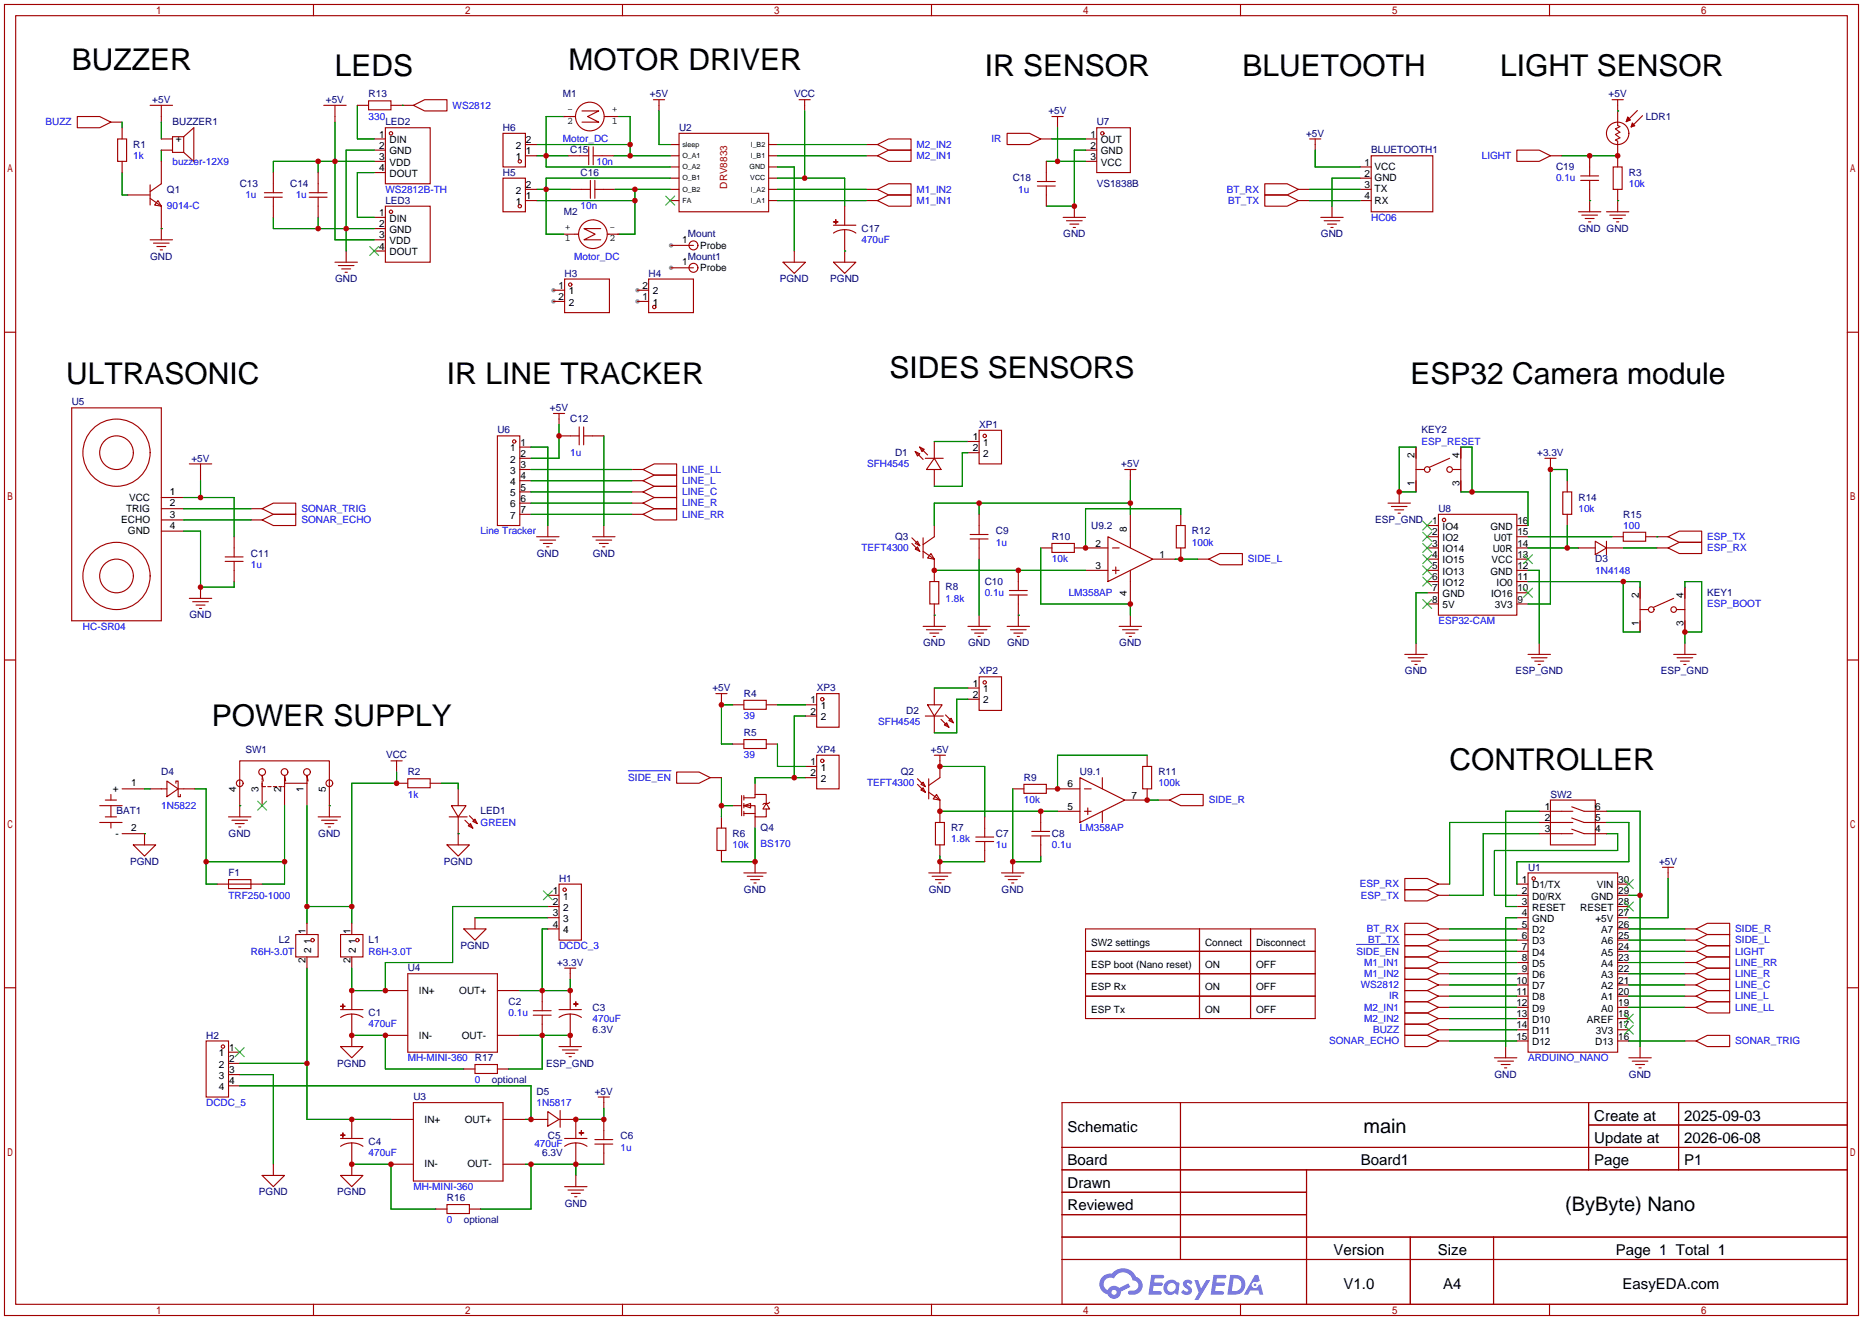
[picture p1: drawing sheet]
<svg xmlns="http://www.w3.org/2000/svg" width="422mm" height="299mm" viewBox="0 0 422 299" stroke-linecap="round" stroke-linejoin="round" font-family="sans-serif">
<defs><g id="words">
<g font-size="6.8">
<text x="16.3" y="15.9">BUZZER</text>
<text x="75.9" y="17.2">LEDS</text>
<text x="128.9" y="15.9">MOTOR DRIVER</text>
<text x="223.3" y="17.2">IR SENSOR</text>
<text x="281.7" y="17.2">BLUETOOTH</text>
<text x="340.1" y="17.2">LIGHT SENSOR</text>
<text x="15" y="87">ULTRASONIC</text>
<text x="101.3" y="87">IR LINE TRACKER</text>
<text x="201.7" y="85.7">SIDES SENSORS</text>
<text x="319.8" y="87">ESP32 Camera module</text>
<text x="48" y="164.5">POWER SUPPLY</text>
<text x="328.7" y="174.6">CONTROLLER</text>
</g>
<g font-size="4.5">
<text x="309.1" y="256.8">main</text>
<text x="331" y="274.6">Бабай (ByByte) Nano</text>
</g>
<g font-size="3.4">
<text x="242.1" y="256.5">Schematic</text>
<text x="361.5" y="254">Create at</text>
<text x="381.9" y="254">2025-09-03</text>
<text x="361.5" y="259.1">Update at</text>
<text x="381.9" y="259.1">2026-06-08</text>
<text x="242.1" y="264.2">Board</text>
<text x="242.1" y="269.2">Drawn</text>
<text x="308.6" y="264.2">Board1</text>
<text x="361.5" y="264.2">Page</text>
<text x="381.9" y="264.2">P1</text>
<text x="242.1" y="274.3">Reviewed</text>
<text x="302.4" y="284.5">Version</text>
<text x="326" y="284.5">Size</text>
<text x="366.4" y="284.5">Page 1 Total 1</text>
<text x="304.6" y="292.1">V1.0</text>
<text x="327.2" y="292.1">A4</text>
<text x="367.9" y="292.1">EasyEDA.com</text>
</g>
<g font-size="2.3" fill="#000080">
<text x="34.5" y="23.3">+5V</text>
<text x="73.9" y="23.3">+5V</text>
<text x="83.6" y="22.1">R13</text>
<text x="127.6" y="22.1">M1</text>
<text x="147.4" y="22.1">+5V</text>
<text x="180" y="22.1">VCC</text>
<text x="364.7" y="22.1">+5V</text>
<text x="39.1" y="28.4">BUZZER1</text>
<text x="87.4" y="28.4">LED2</text>
<text x="114" y="29.7">H6</text>
<text x="154" y="29.7">U2</text>
<text x="237.7" y="25.9">+5V</text>
<text x="248.7" y="28.4">U7</text>
<text x="373.1" y="27.1">LDR1</text>
<text x="30.2" y="33.5">R1</text>
<text x="129.3" y="34.8">C15</text>
<text x="296.1" y="31">+5V</text>
<text x="310.9" y="34.8">BLUETOOTH1</text>
<text x="114" y="39.8">H5</text>
<text x="131.6" y="39.8">C16</text>
<text x="229.6" y="41.1">C18</text>
<text x="352.8" y="38.6">C19</text>
<text x="369.3" y="39.8">R3</text>
<text x="37.8" y="43.7">Q1</text>
<text x="54.4" y="42.4">C13</text>
<text x="65.8" y="42.4">C14</text>
<text x="87.4" y="46.2">LED3</text>
<text x="248.7" y="42.4">VS1838B</text>
<text x="127.8" y="48.7">M2</text>
<text x="156" y="53.8">Mount</text>
<text x="195.3" y="52.5">C17</text>
<text x="241.1" y="53.8">GND</text>
<text x="299.5" y="53.8">GND</text>
<text x="357.9" y="52.5">GND GND</text>
<text x="34.1" y="58.9">GND</text>
<text x="156" y="58.9">Mount1</text>
<text x="76" y="64">GND</text>
<text x="128" y="62.7">H3</text>
<text x="147.1" y="62.7">H4</text>
<text x="176.8" y="64">PGND</text>
<text x="188.2" y="64">PGND</text>
<text x="16.3" y="91.9">U5</text>
<text x="124.7" y="93.2">+5V</text>
<text x="129.3" y="95.7">C12</text>
<text x="112.8" y="98.3">U6</text>
<text x="222" y="97">XP1</text>
<text x="322.3" y="98.3">KEY2</text>
<text x="43.4" y="104.6">+5V</text>
<text x="202.9" y="103.3">D1</text>
<text x="254.2" y="105.9">+5V</text>
<text x="348.5" y="103.3">+3.3V</text>
<text x="357.9" y="113.5">R14</text>
<text x="247.4" y="119.9">U9.2</text>
<text x="311.8" y="118.6">ESP_GND</text>
<text x="326.1" y="116">U8</text>
<text x="368" y="117.3">R15</text>
<text x="202.9" y="122.4">Q3</text>
<text x="225.8" y="121.1">C9</text>
<text x="238.5" y="122.4">R10</text>
<text x="270.3" y="121.1">R12</text>
<text x="56.9" y="126.2">C11</text>
<text x="121.7" y="126.2">GND</text>
<text x="134.4" y="126.2">GND</text>
<text x="361.7" y="127.5">D3</text>
<text x="214.4" y="133.8">R8</text>
<text x="223.3" y="132.6">C10</text>
<text x="387.1" y="135.1">KEY1</text>
<text x="42.9" y="140.2">GND</text>
<text x="209.3" y="146.5">GND</text>
<text x="219.5" y="146.5">GND</text>
<text x="228.4" y="146.5">GND</text>
<text x="253.8" y="146.5">GND</text>
<text x="222" y="152.9">XP2</text>
<text x="318.5" y="152.9">GND</text>
<text x="343.6" y="152.9">ESP_GND</text>
<text x="376.6" y="152.9">ESP_GND</text>
<text x="161.5" y="156.7">+5V</text>
<text x="168.7" y="158">R4</text>
<text x="185.2" y="156.7">XP3</text>
<text x="205.5" y="161.8">D2</text>
<text x="168.7" y="166.8">R5</text>
<text x="55.6" y="170.7">SW1</text>
<text x="87.5" y="171.9">VCC</text>
<text x="185.2" y="170.7">XP4</text>
<text x="211.1" y="170.7">+5V</text>
<text x="36.6" y="175.7">D4</text>
<text x="92.5" y="175.7">R2</text>
<text x="204.2" y="175.7">Q2</text>
<text x="232.2" y="177">R9</text>
<text x="244.9" y="175.7">U9.1</text>
<text x="262.6" y="175.7">R11</text>
<text x="26.4" y="184.6">BAT1</text>
<text x="109" y="184.6">LED1</text>
<text x="351.5" y="180.8">SW2</text>
<text x="51.8" y="189.7">GND</text>
<text x="72.2" y="189.7">GND</text>
<text x="166.1" y="189.7">R6</text>
<text x="172.5" y="188.4">Q4</text>
<text x="215.6" y="188.4">R7</text>
<text x="225.8" y="189.7">C7</text>
<text x="238.5" y="189.7">C8</text>
<text x="29.5" y="196.1">PGND</text>
<text x="100.6" y="196.1">PGND</text>
<text x="346.5" y="197.3">U1</text>
<text x="376.2" y="196.1">+5V</text>
<text x="51.8" y="198.6">F1</text>
<text x="126.7" y="199.9">H1</text>
<text x="168.7" y="202.4">GND</text>
<text x="210.6" y="202.4">GND</text>
<text x="227.1" y="202.4">GND</text>
<text x="63.2" y="213.8">L2</text>
<text x="83.6" y="213.8">L1</text>
<text x="104.4" y="215.1">PGND</text>
<text x="92.5" y="220.2">U4</text>
<text x="126.3" y="218.9">+3.3V</text>
<text x="115.3" y="227.8">C2</text>
<text x="83.6" y="230.3">C1</text>
<text x="134.4" y="229.1">C3</text>
<text x="46.7" y="235.4">H2</text>
<text x="134.4" y="234.2">6.3V</text>
<text x="76.5" y="241.8">PGND</text>
<text x="107.7" y="240.5">R17</text>
<text x="111.5" y="245.6">optional</text>
<text x="123.9" y="241.8">ESP_GND</text>
<text x="338.9" y="244.3">GND</text>
<text x="369.3" y="244.3">GND</text>
<text x="93.7" y="249.4">U3</text>
<text x="121.7" y="248.1">D5</text>
<text x="134.9" y="248.1">+5V</text>
<text x="83.6" y="259.6">C4</text>
<text x="122.9" y="262.1">6.3V</text>
<text x="124.2" y="258.3">C5</text>
<text x="140.7" y="258.3">C6</text>
<text x="58.7" y="271">PGND</text>
<text x="76.5" y="271">PGND</text>
<text x="101.3" y="272.3">R16</text>
<text x="128" y="273.5">GND</text>
<text x="105.2" y="277.3">optional</text>
</g>
<g font-size="2.3" fill="#00f">
<text x="10.3" y="28.4">BUZZ</text>
<text x="83.6" y="27.1">330</text>
<text x="102.6" y="24.6">WS2812</text>
<text x="127.6" y="32.2">Motor_DC</text>
<text x="207.8" y="33.5">M2_IN2</text>
<text x="224.8" y="32.2">IR</text>
<text x="30.2" y="36">1k</text>
<text x="39.1" y="37.3">buzzer-12X9</text>
<text x="135.3" y="37.3">10n</text>
<text x="207.8" y="36">M2_IN1</text>
<text x="336" y="36">LIGHT</text>
<text x="352.8" y="41.1">0.1u</text>
<text x="37.8" y="47.5">9014-C</text>
<text x="55.6" y="44.9">1u</text>
<text x="67.1" y="44.9">1u</text>
<text x="87.4" y="43.7">WS2812B-TH</text>
<text x="131.6" y="47.5">10n</text>
<text x="207.8" y="46.2">M1_IN1</text>
<text x="207.8" y="43.7">M1_IN2</text>
<text x="230.9" y="43.7">1u</text>
<text x="278.2" y="43.7">BT_RX</text>
<text x="278.4" y="46.2">BT_TX</text>
<text x="369.3" y="42.4">10k</text>
<text x="310.9" y="50">HC06</text>
<text x="130.2" y="58.9">Motor_DC</text>
<text x="195.3" y="55.1">470uF</text>
<text x="322.3" y="100.8">ESP_RESET</text>
<text x="129.3" y="103.3">1u</text>
<text x="154.7" y="107.2">LINE_LL</text>
<text x="196.6" y="105.9">SFH4545</text>
<text x="154.7" y="109.7">LINE_L</text>
<text x="154.7" y="112.2">LINE_C</text>
<text x="68.3" y="116">SONAR_TRIG</text>
<text x="68.3" y="118.6">SONAR_ECHO</text>
<text x="154.7" y="114.8">LINE_R</text>
<text x="154.7" y="117.3">LINE_RR</text>
<text x="357.9" y="116">10k</text>
<text x="368" y="119.9">100</text>
<text x="109" y="121.1">Line Tracker</text>
<text x="195.3" y="124.9">TEFT4300</text>
<text x="225.8" y="123.7">1u</text>
<text x="270.3" y="123.7">100k</text>
<text x="387.1" y="124.9">ESP_RX</text>
<text x="387.1" y="122.4">ESP_TX</text>
<text x="56.9" y="128.7">1u</text>
<text x="238.5" y="127.5">10k</text>
<text x="283" y="127.5">SIDE_L</text>
<text x="361.7" y="130">1N4148</text>
<text x="214.4" y="136.4">1.8k</text>
<text x="223.3" y="135.1">0.1u</text>
<text x="242.3" y="135.1">LM358AP</text>
<text x="387.1" y="137.6">ESP_BOOT</text>
<text x="18.8" y="142.7">HC-SR04</text>
<text x="326.1" y="141.4">ESP32-CAM</text>
<text x="168.7" y="163">39</text>
<text x="199.1" y="164.3">SFH4545</text>
<text x="168.7" y="171.9">39</text>
<text x="142.4" y="177">SIDE_EN</text>
<text x="196.6" y="178.3">TEFT4300</text>
<text x="262.6" y="178.3">100k</text>
<text x="36.6" y="183.4">1N5822</text>
<text x="92.5" y="180.8">1k</text>
<text x="232.2" y="182.1">10k</text>
<text x="274.1" y="182.1">SIDE_R</text>
<text x="109" y="187.2">GREEN</text>
<text x="172.5" y="192">BS170</text>
<text x="215.6" y="191">1.8k</text>
<text x="244.9" y="188.4">LM358AP</text>
<text x="166.1" y="192.2">10k</text>
<text x="225.8" y="192.2">1u</text>
<text x="238.5" y="192.2">0.1u</text>
<text x="51.8" y="203.7">TRF250-1000</text>
<text x="308.3" y="201.1">ESP_RX</text>
<text x="308.6" y="203.7">ESP_TX</text>
<text x="126.7" y="215.1">DCDC_3</text>
<text x="309.9" y="211.3">BT_RX</text>
<text x="310.2" y="213.8">BT_TX</text>
<text x="393.4" y="211.3">SIDE_R</text>
<text x="393.4" y="213.8">SIDE_L</text>
<text x="56.9" y="216.4">R6H-3.0T</text>
<text x="83.6" y="216.4">R6H-3.0T</text>
<text x="307.5" y="216.4">SIDE_EN</text>
<text x="309.3" y="218.9">M1_IN1</text>
<text x="309.3" y="221.5">M1_IN2</text>
<text x="393.4" y="216.4">LIGHT</text>
<text x="393.4" y="221.5">LINE_R</text>
<text x="393.4" y="218.9">LINE_RR</text>
<text x="308.6" y="224">WS2812</text>
<text x="315" y="226.5">IR</text>
<text x="393.4" y="226.5">LINE_L</text>
<text x="393.4" y="224">LINE_C</text>
<text x="83.6" y="232.9">470uF</text>
<text x="115.3" y="230.3">0.1u</text>
<text x="134.4" y="231.6">470uF</text>
<text x="309.3" y="229.1">M2_IN1</text>
<text x="309.3" y="231.6">M2_IN2</text>
<text x="393.4" y="229.1">LINE_LL</text>
<text x="301.4" y="236.7">SONAR_ECHO</text>
<text x="311.3" y="234.2">BUZZ</text>
<text x="393.4" y="236.7">SONAR_TRIG</text>
<text x="92.5" y="240.5">MH-MINI-360</text>
<text x="107.7" y="245.6">0</text>
<text x="346.5" y="240.5">ARDUINO_NANO</text>
<text x="46.7" y="250.7">DCDC_5</text>
<text x="121.7" y="250.7">1N5817</text>
<text x="83.6" y="262.1">470uF</text>
<text x="121.2" y="260.1">470uF</text>
<text x="140.7" y="260.8">1u</text>
<text x="93.7" y="269.7">MH-MINI-360</text>
<text x="101.3" y="277.3">0</text>
</g>
<g font-size="2.3">
<text x="128.6" y="25.4">-</text>
<text x="128.6" y="28">2</text>
<text x="138.7" y="25.4">+</text>
<text x="138.7" y="28">1</text>
<text x="39.9" y="32.2">+</text>
<text x="86" y="31.2">1</text>
<text x="86" y="33.7">2</text>
<text x="88.3" y="32.5">DIN</text>
<text x="88.3" y="35">GND</text>
<text x="116.9" y="33.7">2</text>
<text x="119.3" y="35">1</text>
<text x="119.3" y="32.5">2</text>
<text x="247.3" y="31.2">1</text>
<text x="247.3" y="33.7">2</text>
<text x="249.6" y="32.5">OUT</text>
<text x="249.6" y="35">GND</text>
<text x="86" y="36.3">3</text>
<text x="86" y="38.8">4</text>
<text x="88.3" y="37.5">VDD</text>
<text x="88.3" y="40.1">DOUT</text>
<text x="116.9" y="36.3">1</text>
<text x="247.3" y="36.3">3</text>
<text x="249.6" y="37.5">VCC</text>
<text x="309.4" y="37.5">1</text>
<text x="309.4" y="40.1">2</text>
<text x="311.7" y="38.6">VCC</text>
<text x="311.7" y="41.1">GND</text>
<text x="116.9" y="46.4">1</text>
<text x="116.9" y="43.9">2</text>
<text x="119.3" y="45.2">1</text>
<text x="119.3" y="42.6">2</text>
<text x="309.4" y="42.6">3</text>
<text x="309.4" y="45.2">4</text>
<text x="311.7" y="43.6">TX</text>
<text x="311.7" y="46.2">RX</text>
<text x="86" y="49">1</text>
<text x="86" y="51.5">2</text>
<text x="88.3" y="50.2">DIN</text>
<text x="88.3" y="52.8">GND</text>
<text x="128.1" y="52">+</text>
<text x="138.2" y="52">-</text>
<text x="86" y="54">3</text>
<text x="86" y="56.6">4</text>
<text x="88.3" y="55.3">VDD</text>
<text x="88.3" y="57.9">DOUT</text>
<text x="128.1" y="54.7">1</text>
<text x="138.2" y="54.7">2</text>
<text x="154.7" y="55.1">1</text>
<text x="158.7" y="56.4">Probe</text>
<text x="126.6" y="65.5">1</text>
<text x="145.7" y="65.5">2</text>
<text x="154.7" y="60.2">1</text>
<text x="158.7" y="61.4">Probe</text>
<text x="126.6" y="68">2</text>
<text x="129" y="66.7">1</text>
<text x="129" y="69.3">2</text>
<text x="145.7" y="68">1</text>
<text x="148" y="69.3">1</text>
<text x="148" y="66.7">2</text>
<text x="118" y="101">1</text>
<text x="220.6" y="99.8">1</text>
<text x="222.9" y="101">1</text>
<text x="115.7" y="102.3">1</text>
<text x="115.7" y="104.8">2</text>
<text x="115.7" y="107.4">3</text>
<text x="118" y="103.6">2</text>
<text x="118" y="106.1">3</text>
<text x="220.6" y="102.3">2</text>
<text x="222.9" y="103.6">2</text>
<text x="320.7" y="103.9" transform="rotate(-90 320.7 103.9)">2</text>
<text x="330.9" y="103.9" transform="rotate(-90 330.9 103.9)">4</text>
<text x="29.2" y="113.5">VCC</text>
<text x="38.5" y="112.2">1</text>
<text x="115.7" y="109.9">4</text>
<text x="115.7" y="112.5">5</text>
<text x="118" y="108.7">4</text>
<text x="118" y="111.2">5</text>
<text x="118" y="113.7">6</text>
<text x="320.7" y="110.2" transform="rotate(-90 320.7 110.2)">1</text>
<text x="330.9" y="110.2" transform="rotate(-90 330.9 110.2)">3</text>
<text x="27.5" y="118.6">ECHO</text>
<text x="28.6" y="116">TRIG</text>
<text x="38.5" y="114.8">2</text>
<text x="38.5" y="117.3">3</text>
<text x="38.5" y="119.9">4</text>
<text x="115.7" y="115">6</text>
<text x="115.7" y="117.5">7</text>
<text x="118" y="116.3">7</text>
<text x="324.7" y="118.8">1</text>
<text x="344" y="118.8">16</text>
<text x="29" y="121.1">GND</text>
<text x="248.4" y="123.9">2</text>
<text x="255.5" y="120.6" transform="rotate(-90 255.5 120.6)">8</text>
<text x="324.7" y="121.4">2</text>
<text x="324.7" y="123.9">3</text>
<text x="327.1" y="120.1">IO4</text>
<text x="327.1" y="122.6">IO2</text>
<text x="327.1" y="125.2">IO14</text>
<text x="337.9" y="120.1">GND</text>
<text x="338.4" y="125.2">U0R</text>
<text x="338.7" y="122.6">U0T</text>
<text x="344" y="123.9">14</text>
<text x="344" y="121.4">15</text>
<text x="248.4" y="129">3</text>
<text x="262.9" y="126.4">1</text>
<text x="324.7" y="126.4">4</text>
<text x="324.7" y="129">5</text>
<text x="324.7" y="131.5">6</text>
<text x="327.1" y="127.7">IO15</text>
<text x="327.1" y="130.2">IO13</text>
<text x="337.9" y="130.2">GND</text>
<text x="338.2" y="127.7">VCC</text>
<text x="344" y="131.5">11</text>
<text x="344" y="129">12</text>
<text x="344" y="126.4">13</text>
<text x="255.5" y="135.1" transform="rotate(-90 255.5 135.1)">4</text>
<text x="324.7" y="134.1">7</text>
<text x="324.7" y="136.6">8</text>
<text x="327.1" y="132.8">IO12</text>
<text x="327.1" y="135.3">GND</text>
<text x="327.1" y="137.9">5V</text>
<text x="338.1" y="135.3">IO16</text>
<text x="338.9" y="137.9">3V3</text>
<text x="339.3" y="132.8">IO0</text>
<text x="344" y="136.6">9</text>
<text x="344" y="134.1">10</text>
<text x="371.5" y="135.6" transform="rotate(-90 371.5 135.6)">2</text>
<text x="381.7" y="135.6" transform="rotate(-90 381.7 135.6)">4</text>
<text x="371.5" y="142" transform="rotate(-90 371.5 142)">1</text>
<text x="381.7" y="142" transform="rotate(-90 381.7 142)">3</text>
<text x="220.6" y="155.6">1</text>
<text x="183.8" y="159.5">1</text>
<text x="183.8" y="162">2</text>
<text x="186.1" y="160.7">1</text>
<text x="220.6" y="158.2">2</text>
<text x="222.9" y="156.9">1</text>
<text x="222.9" y="159.5">2</text>
<text x="186.1" y="163.3">2</text>
<text x="183.8" y="173.4">1</text>
<text x="25.6" y="179.5">+</text>
<text x="29.7" y="178.3">1</text>
<text x="53.6" y="179.6" transform="rotate(-90 53.6 179.6)">4</text>
<text x="58.6" y="179.6" transform="rotate(-90 58.6 179.6)">3</text>
<text x="63.7" y="179.6" transform="rotate(-90 63.7 179.6)">2</text>
<text x="68.8" y="179.6" transform="rotate(-90 68.8 179.6)">1</text>
<text x="73.9" y="179.6" transform="rotate(-90 73.9 179.6)">5</text>
<text x="183.8" y="176">2</text>
<text x="186.1" y="174.7">1</text>
<text x="186.1" y="177.2">2</text>
<text x="242.1" y="178.5">6</text>
<text x="242.1" y="183.6">5</text>
<text x="256.5" y="181">7</text>
<text x="350.3" y="183.6">1</text>
<text x="361.7" y="183.6">6</text>
<text x="26.2" y="189.7">-</text>
<text x="29.7" y="188.4">2</text>
<text x="350.3" y="188.7">3</text>
<text x="350.3" y="186.1">2</text>
<text x="361.7" y="188.7">4</text>
<text x="361.7" y="186.1">5</text>
<text x="125.4" y="202.6">1</text>
<text x="127.7" y="203.9">1</text>
<text x="345.1" y="200.1">1</text>
<text x="345.1" y="202.6">2</text>
<text x="347.4" y="201.4">D1/TX</text>
<text x="347.4" y="203.9">D0/RX</text>
<text x="360.8" y="203.9">GND</text>
<text x="362.1" y="201.4">VIN</text>
<text x="366.9" y="202.6">29</text>
<text x="366.9" y="200.1">30</text>
<text x="125.4" y="205.2">2</text>
<text x="125.4" y="207.7">3</text>
<text x="127.7" y="206.4">2</text>
<text x="127.7" y="209">3</text>
<text x="345.1" y="205.2">3</text>
<text x="345.1" y="207.7">4</text>
<text x="347.4" y="206.4">RESET</text>
<text x="347.4" y="209">GND</text>
<text x="358.3" y="206.4">RESET</text>
<text x="361.7" y="209">+5V</text>
<text x="366.9" y="207.7">27</text>
<text x="366.9" y="205.2">28</text>
<text x="69.3" y="211.7" transform="rotate(-90 69.3 211.7)">1</text>
<text x="70.6" y="216" transform="rotate(-90 70.6 216)">2</text>
<text x="70.6" y="214" transform="rotate(-90 70.6 214)">1</text>
<text x="79.4" y="211.7" transform="rotate(-90 79.4 211.7)">1</text>
<text x="80.7" y="216" transform="rotate(-90 80.7 216)">2</text>
<text x="80.7" y="214" transform="rotate(-90 80.7 214)">1</text>
<text x="125.4" y="210.3">4</text>
<text x="127.7" y="211.5">4</text>
<text x="247.4" y="214.3">SW2 settings</text>
<text x="273.2" y="214.3">Connect</text>
<text x="284.8" y="214.3">Disconnect</text>
<text x="345.1" y="210.3">5</text>
<text x="345.1" y="212.8">6</text>
<text x="345.1" y="215.3">7</text>
<text x="347.4" y="211.5">D2</text>
<text x="347.4" y="214.1">D3</text>
<text x="363.1" y="214.1">A6</text>
<text x="363.1" y="211.5">A7</text>
<text x="366.9" y="215.3">24</text>
<text x="366.9" y="212.8">25</text>
<text x="366.9" y="210.3">26</text>
<text x="69.3" y="218.3" transform="rotate(-90 69.3 218.3)">2</text>
<text x="79.4" y="218.3" transform="rotate(-90 79.4 218.3)">2</text>
<text x="247.4" y="219.4">ESP boot (Nano reset)</text>
<text x="273.2" y="219.4">ON</text>
<text x="284.8" y="219.4">OFF</text>
<text x="345.1" y="217.9">8</text>
<text x="345.1" y="220.4">9</text>
<text x="347.4" y="216.6">D4</text>
<text x="347.4" y="219.1">D5</text>
<text x="347.4" y="221.7">D6</text>
<text x="363.1" y="221.7">A3</text>
<text x="363.1" y="219.1">A4</text>
<text x="363.1" y="216.6">A5</text>
<text x="366.9" y="220.4">22</text>
<text x="366.9" y="217.9">23</text>
<text x="95" y="225.3">IN+</text>
<text x="104.1" y="225.3">OUT+</text>
<text x="247.4" y="224.5">ESP Rx</text>
<text x="273.2" y="224.5">ON</text>
<text x="284.8" y="224.5">OFF</text>
<text x="343.8" y="223">10</text>
<text x="343.8" y="225.5">11</text>
<text x="347.4" y="224.2">D7</text>
<text x="347.4" y="226.8">D8</text>
<text x="363.1" y="226.8">A1</text>
<text x="363.1" y="224.2">A2</text>
<text x="366.9" y="225.5">20</text>
<text x="366.9" y="223">21</text>
<text x="247.4" y="229.6">ESP Tx</text>
<text x="273.2" y="229.6">ON</text>
<text x="284.8" y="229.6">OFF</text>
<text x="343.8" y="228">12</text>
<text x="343.8" y="230.6">13</text>
<text x="343.8" y="233.1">14</text>
<text x="347.4" y="229.3">D9</text>
<text x="347.4" y="231.8">D10</text>
<text x="359.8" y="231.8">AREF</text>
<text x="363.1" y="229.3">A0</text>
<text x="366.9" y="233.1">17</text>
<text x="366.9" y="230.6">18</text>
<text x="366.9" y="228">19</text>
<text x="49.6" y="239.5">1</text>
<text x="51.9" y="238.2">1</text>
<text x="95" y="235.4">IN-</text>
<text x="104.7" y="235.4">OUT-</text>
<text x="343.8" y="235.7">15</text>
<text x="347.4" y="234.4">D11</text>
<text x="347.4" y="236.9">D12</text>
<text x="361.7" y="236.9">D13</text>
<text x="361.8" y="234.4">3V3</text>
<text x="366.9" y="235.7">16</text>
<text x="49.6" y="242">2</text>
<text x="49.6" y="244.5">3</text>
<text x="51.9" y="240.7">2</text>
<text x="51.9" y="243.3">3</text>
<text x="51.9" y="245.8">4</text>
<text x="49.6" y="247.1">4</text>
<text x="96.3" y="254.5">IN+</text>
<text x="105.4" y="254.5">OUT+</text>
<text x="96.3" y="264.6">IN-</text>
<text x="106" y="264.6">OUT-</text>
</g>
<text font-size="2.3" fill="#a00000" x="164.8" y="42.8" transform="rotate(-90 164.8 42.8)">DRV8833</text>
<g font-size="1.6">
<text x="154.7" y="33.3">sleep</text>
<text x="154.7" y="35.8">O_A1</text>
<text x="170.2" y="35.8">I_B1</text>
<text x="170.2" y="33.3">I_B2</text>
<text x="154.7" y="38.4">O_A2</text>
<text x="154.7" y="40.9">O_B1</text>
<text x="169.9" y="38.4">GND</text>
<text x="170.1" y="40.9">VCC</text>
<text x="154.7" y="43.4">O_B2</text>
<text x="154.7" y="46">FA</text>
<text x="170.2" y="46">I_A1</text>
<text x="170.2" y="43.4">I_A2</text>
</g>
</g></defs>
<g fill="#999">
<circle cx="125.5" cy="65.8" r=".51"/>
<circle cx="125.5" cy="68.3" r=".51"/>
<circle cx="144.5" cy="68.3" r=".51"/>
<circle cx="144.5" cy="65.8" r=".51"/>
<circle cx="152.1" cy="55.6" r=".51"/>
<circle cx="152.1" cy="60.7" r=".51"/>
</g>
<g fill="none" stroke="#a10000" stroke-width=".25">
<path d="M1 1h420.4v297.2h-420.4zM3.6 3.6h415.2v292.1h-415.2zM71.1 1v2.6M141.1 1v2.6M211.2 1v2.6M281.3 1v2.6M351.3 1v2.6M1 75.3h2.6M418.8 75.3h2.6M1 149.6h2.6M418.8 149.6h2.6M1 223.9h2.6"/>
<path d="M418.8 223.9h2.6M240.8 249.9h178v45.8h-178zM267.7 249.9v35.6M360.2 249.9v15.3M360.2 255h58.6M380.6 249.9v15.3M240.8 260.1h178M240.8 265.2h178M240.8 270.3h55.4M240.8 275.3h55.4M296.2 265.2v30.5M71.1 295.7v2.5"/>
<path d="M141.1 295.7v2.5M211.2 295.7v2.5M240.8 280.4h178M240.8 285.5h178M281.3 295.7v2.5M319.8 280.4v15.3M338.6 280.4v15.3M351.3 295.7v2.5"/>
</g>
<g fill="#5487ff">
<path d="M268.5 290.3a1.3 1.3 0 0 1 1.9 .3l-.4 .6a.54 .54 0 0 0-1-.2l.2 .2a1.28 1.28 0 0 1 .8 2 1.53 1.53 0 0 1-2.2-.3l.5-.6 .8 .5a.31 .31 0 0 0 .3-.3 .31 .31 0 0 0-.2-.3 1.12 1.12 0 0 1-.7-1.9z"/>
<path d="M270.8 290.2h.8l.7 1.9 1.2-1.9h.9l-2.7 4.5h-.9l1-1.7z"/>
<path d="M261 289h2.3a.46 .46 0 0 1 .5 .1 .46 .46 0 0 1 .1 .5l-.3 .2h-1.8l-.1 .9h1.6a.4 .4 0 0 1 .3 .4 .4 .4 0 0 1-.4 .4h-1.6l-.2 1.2h1.4a.46 .46 0 0 1 .5 .1 .46 .46 0 0 1 .1 .5l-.4 .2h-2.6z"/>
<path d="M275.1 289h2.3a.47 .47 0 0 1 .5 .1 .47 .47 0 0 1 .1 .5l-.3 .2h-1.8l-.1 .9h1.6a.4 .4 0 0 1 .4 .4 .4 .4 0 0 1-.5 .4h-1.6l-.2 1.2h1.4a.46 .46 0 0 1 .5 .1 .46 .46 0 0 1 .1 .5l-.4 .2h-2.6z"/>
<path d="M284.5 289h.8l.3 1.3-.6 .4a.75 .75 0 0 0-1.1 .3 .75 .75 0 0 0 .5 1 .75 .75 0 0 0 .9-.6l.5-.3 .6 2.4h-.8l-.3-1h-1.8l-.5 1h-1z"/>
<path d="M278.9 289l-.6 4.5h1.4a2.27 2.27 0 0 0 2.7-2.3 2.27 2.27 0 0 0-2.7-2.2zM279.7 289.8a1.5 1.5 0 0 1 1.8 1.5 1.5 1.5 0 0 1-1.9 1.4h-.3z"/>
<path d="M264.4 290.6a1.6 1.6 0 0 0-.4 2.3 1.6 1.6 0 0 0 2.3 .2l.8 .4 .3-2.5-.1-.3h-.5a1.58 1.58 0 0 0-2.4-.1zM265 291.1a.98 .98 0 0 1 1.6 .5 .98 .98 0 0 1-1.1 1.2 .94 .94 0 0 1-.9-.6 .94 .94 0 0 1 .4-1.1z"/>
<path d="M250 289.4a2.37 2.37 0 0 0 1.1 4 1.54 1.54 0 0 0 1.8 1 1.54 1.54 0 0 0 1.2-1.6l2.2-1.1-.5-.8-2.1 1.1a1.57 1.57 0 0 0-2.6 .4 1.5 1.5 0 0 1-.7-2.1 1.5 1.5 0 0 1 2.2-.5 2.23 2.23 0 0 1 2.3-1.4 2.23 2.23 0 0 1 1.9 1.8 1.16 1.16 0 0 1 1.3 1.1 1.16 1.16 0 0 1-1.1 1.3h-.7a.47 .47 0 0 0-.5 .3 .47 .47 0 0 0 .4 .6 2.14 2.14 0 0 0 2.7-1.4 2.14 2.14 0 0 0-1.3-2.7 3.2 3.2 0 0 0-5.5-.7l-1.1 .1zM252 292.9a.6 .6 0 0 1 1.2 0 .6 .6 0 0 1-1.2 0z"/>
<circle cx="284.6" cy="291.3" r=".28"/>
</g>
<g fill="none" stroke="#a10000" stroke-width=".25">
<path d="M17.5 26.4h5.1l2.5 1.3-2.5 1.3h-5.1zM25.1 27.7h2.6M26.7 31.5h2v5.1h-2zM27.7 29v2.5M27.7 36.6v2.5M34 23.9h5.1M36.6 31.5h2.5M36.6 23.9v3.8M36.6 36.6v5.1l-2.6 1.7M36.6 34h2.5M41.7 31h-2.6v3.5h2.6M41.7 31v3.5"/>
<path d="M41.7 31l2.2-2v7.6l-2.2-2.1M62 39.1v4.6M72.1 39.1v4.6M73.4 23.9h5.1M75.9 23.9v3.8M81 23.9h2.6M83.6 22.9h5v2h-5zM84.8 31.5h2.6M84.8 34h2.6M84.8 36.6h2.6M84.8 39.1h2.6M87.4 29h10.1v12.7h-10.1z"/>
<path d="M88.6 23.9h5.1M93.7 23.9l2.6-1.3h5v2.5h-5zM114 30.2h5.1v7.6h-5.1zM119.1 32.8h2.6M119.1 35.3h2.6M127.6 26.4h2.9M128.9 35.3h4.6M132 25.1h3.8l-2.6 1.3 2.6 1.3h-3.8M133.5 33.3v4M133.6 29.7a3.3 3.3 0 0 1-2.7-4.8 3.3 3.3 0 0 1 5.4-.4 3.3 3.3 0 0 1-1.9 5.1l-.7 .1M134.5 35.3h4.6M134.5 33.3v4"/>
<path d="M137 26.4h3.3M148.1 22.6h2.6M149.4 22.6v2.5M152 32.8h2M152 35.3h2M152 37.8h2M154 30.2h20.3v17.8h-20.3zM174.3 32.8h2M174.3 35.3h2M174.3 37.8h2M181.2 22.6h2.5M182.4 22.6v2.5"/>
<path d="M196.4 32.8h2.5M196.4 35.3h2.5M198.9 35.3l2.6-1.3h5.1v2.6h-5.1zM198.9 32.8l2.6-1.3h5.1v2.5h-5.1zM228.3 30.2h5.1l2.6 1.3-2.6 1.3h-5.1zM236 31.5h2.5M237.2 36.6v4.5M238.5 26.4h2.5M239.8 26.4v2.6M246.1 31.5h2.6M246.1 34h2.6M246.1 36.6h2.6"/>
<path d="M248.7 29h7.6v10.1h-7.6zM296.9 31.5h2.6M298.2 31.5v2.5M308.4 37.8h2.5M310.9 35.3h14v12.7h-14zM343.9 34h5.1l2.5 1.3-2.5 1.3h-5.1zM351.5 35.3h2.6M358.4 39.9h4.1M360.4 35.3v4.6M365.5 22.6h2.5M365.8 37.8h2v5.1h-2zM366.8 22.6v5.8l.5 .3-1 .5 1 .8-1 .5 1 .7-1 .6 .5 .2v5.8"/>
<path d="M369.1 27.2h.3l-.2-.3-.5 .7 1-.4-.6-.7-.4 1.1M370.4 28.4l-.2-.2-.3 .6 .8-.3-.6-.6-.3 .9M371.2 25l-2.5 2.6M372.4 26.2l-2.5 2.6M29 44.2h5M34 54.4h5.1M34 45l2.6 1.7M34 41.9v4.6M34.8 55.1h3.6M35.6 55.9h2M35.8 45.5l.8 1.2-1.5-.2zM36.3 56.6h.5"/>
<path d="M36.6 46.7v7.7M59.9 44.7h4.1M59.9 43.7h4.1M62 44.7v4.6M70.1 44.7h4.1M70.1 43.7h4.1M72.1 44.7v4.6M75.9 59.4h5.1M78.5 56.9v2.5M84.8 49.3h2.6M84.8 54.4h2.6M84.8 51.8h2.6"/>
<path d="M84.8 56.9h2.6M87.4 46.7h10.1v12.7h-10.1zM114 40.4h5.1v7.6h-5.1zM119.1 42.9h2.6M119.1 45.5h2.6M127.8 53.1h3.4M129.3 42.9h4.6M133.9 40.9v4.1M134.4 49.8a3.3 3.3 0 0 0-2.9 4.7 3.3 3.3 0 0 0 5.5 .6 3.3 3.3 0 0 0-1.8-5.2l-.6-.1M134.9 42.9h4.5M134.9 40.9v4.1M136.2 51.8h-3.8l2.5 1.3-2.5 1.3h3.8"/>
<path d="M137.7 53.1h2.8M152 40.4h2M152 42.9h2M152 45.5h2M152.1 55.6h5.1M174.3 40.4h2M174.3 42.9h2M174.3 45.5h2M177.5 59.4h5.1l-2.5 2.6zM180.1 56.9v2.5M189 50.3h1zM189 59.4h5.1l-2.6 2.6z"/>
<path d="M189 51.1h5.1M189.5 49.8v1zM191.5 52.1l1.6 .2 1 .5M191.5 52.1l-1.1 .1-1.4 .6M191.5 46.7v4.4M191.5 52.1v7.3M196.4 42.9h2.5M196.4 45.5h2.5M198.9 45.5l2.6-1.3h5.1v2.5h-5.1zM198.9 42.9l2.6-1.2h5.1v2.5h-5.1zM235.2 42.2h4.1M235.2 41.1h4.1"/>
<path d="M237.2 42.2v4.5M241 49.3h5.1M241.8 50h3.6M242.6 50.8h2M243.3 51.6h.5M243.6 46.7v2.6M286.8 41.7h5l2.6 1.2-2.6 1.3h-5zM286.8 44.2h5l2.6 1.3-2.6 1.2h-5zM294.4 42.9h2.5M294.4 45.5h2.5M299.5 49.3h5M300.2 50h3.6"/>
<path d="M301 50.8h2M301.8 51.6h.5M302 46.7v2.6M308.4 40.4h2.5M308.4 42.9h2.5M308.4 45.5h2.5M357.9 48h5.1M358.4 40.9h4.1M358.6 48.8h3.6M359.4 49.5h2M360.2 50.3h.5M360.4 40.9v7.1"/>
<path d="M364.2 48h5.1M365 48.8h3.6M365.8 49.5h2M366.5 50.3h.5M366.8 42.9v5.1M76.7 60.2h3.6M77.5 61h2M78.2 61.7h.5M125.5 65.8h2.5M125.5 68.3h2.5M128 63.2h10.2v7.7h-10.2zM144.5 65.8h2.6"/>
<path d="M144.5 68.3h2.6M147.1 63.2h10.1v7.7h-10.1zM152.1 60.7h5.1M16.3 92.5h20.3v48.2h-20.3zM112.8 98.8h5.1v20.3h-5.1zM125.5 93.7h2.5M126.7 93.7v2.6M126.7 98.8h4.6M131.3 96.8v4M132.3 98.8h4.6M132.3 96.8v4M222 97.5h5.1v7.7h-5.1z"/>
<path d="M36.6 115.3h5.1M36.6 117.9h5.1M36.6 112.8h5.1M42.9 105.2h5.1M45.5 105.2v3.8M56.9 115.3h2.5M56.9 117.9h2.5M59.4 115.3l2.6-1.3h5.1v2.6h-5.1zM59.4 117.9l2.6-1.3h5.1v2.5h-5.1zM117.9 101.3h2.5M117.9 103.9h2.5M117.9 106.4h2.5"/>
<path d="M117.9 109h2.5M117.9 111.5h2.5M117.9 114h2.5M117.9 116.6h2.5M124.2 119.1v2.6M136.9 119.1v2.6M143.3 106.4h2.5M143.3 109h2.5M143.3 111.5h2.5M143.3 114h2.5M143.3 116.6h2.5M145.8 106.4l2.5-1.2h5.1v2.5h-5.1z"/>
<path d="M145.8 109l2.5-1.3h5.1v2.5h-5.1zM145.8 111.5l2.5-1.3h5.1v2.6h-5.1zM145.8 114l2.5-1.2h5.1v2.5h-5.1zM145.8 116.6l2.5-1.3h5.1v2.6h-5.1zM207.5 102.4l1 .5-.5 .5zM207.5 102.4l1.8 1.7M208.5 101.3l1 .6-.5 .5zM208.5 101.3l1.8 1.8M209.8 103.9h4.1M211.8 103.9l1.6 2.5h-3.3zM211.8 100.1v3.8M211.8 106.4v3.8"/>
<path d="M211.8 119.1v2.6l-2.5 1.7M219.5 100.1h2.5M219.5 102.6h2.5M222 116.6v4.6M255 106.4h2.6M256.3 106.4v2.6M256.3 116.6v7.6M266.7 119.1h2v5.1h-2zM267.7 116.6v2.5M314.7 114h5.1M315.5 114.8h3.5M316.2 115.6h2.1"/>
<path d="M317 116.3h.5M317.2 111.5v2.5M321.1 106.4h1.7M321.1 101.3v10.2M323.6 119.1h2.5M326.1 116.6h17.8v22.8h-17.8zM328.7 103.9l-4.6 2M329.4 106.4h1.8M331.2 101.3v10.2M343.9 119.1h2.6M350.3 103.9h2.5M351.5 103.9v2.5"/>
<path d="M354.3 111.5h2.1v5.1h-2.1zM355.3 109v2.5M355.3 116.6v2.5M36.6 120.4h5.1M42.9 135.6h5.1M43.7 136.4h3.5M44.4 137.2h2.1M45.2 137.9h.5M45.5 133.1v2.5M51.1 126.2h4M51.1 127.3h4M53.1 121.7v4.5"/>
<path d="M53.1 127.3v4.5M121.7 121.7h5M122.4 122.4h3.6M123.2 123.2h2M124 124h.5M134.4 121.7h5M135.1 122.4h3.6M135.9 123.2h2M136.7 124h.5M206.8 121.9l1.7 1.8M206.8 123.2l1.7 1.8M207.5 123.2l.5-.5 .5 1z"/>
<path d="M207.5 124.5l.5-.5 .5 1zM209.3 125l2.5 1.7M209.3 121.9v4.6M210.8 131.8h2.1v5.1h-2.1zM211.1 125.5l.7 1.2-1.5-.2zM211.8 126.7v5.1M211.8 136.9v5.1M220 122.2h4M220 121.2h4M222 122.2v4.5M222 139.4v2.6M228.9 134.9h4"/>
<path d="M228.9 133.9h4M230.9 129.3v4.6M230.9 134.9v7.1M236 124.2h2.5M238.5 123.2h5.1v2h-5.1zM243.6 124.2h7.6M246.1 129.3h5.1M251.2 121.7l10.2 5-10.2 5.1zM252.2 124.2h1.5M252.2 129.3h1.5M253 128.5v1.5M256.3 129.3v7.6"/>
<path d="M256.3 139.4v2.6M261.4 126.7h5M267.7 124.2v2.5M271.5 126.7h2.6M274.1 126.7l2.5-1.2h5.1v2.5h-5.1zM323.6 121.7h2.5M323.6 126.7h2.5M323.6 124.2h2.5M323.6 129.3h2.5M323.6 131.8h2.5M323.6 134.4h2.5M323.6 136.9h2.5"/>
<path d="M343.9 121.7h2.6M343.9 126.7h2.6M343.9 124.2h2.6M343.9 129.3h2.6M343.9 131.8h2.6M343.9 134.4h2.6M343.9 136.9h2.6M357.9 124.2h3.8M361.7 122.7l2.5 1.5-2.5 1.5zM364.2 124.2h3.8M364.2 122.7v3M365.5 121.7h2.5"/>
<path d="M368 120.6h5.1v2.1h-5.1zM371.9 133.1v10.2M371.9 138.2h1.7M373.1 121.7h5.1M375.7 124.2h2.5M378.2 124.2l2.5-1.3h5.1v2.6h-5.1zM378.2 121.7l2.5-1.3h5.1v2.5h-5.1zM379.5 135.6l-4.6 2.1M380.2 138.2h1.8M382 133.1v10.2M162.3 157.2h2.5M163.6 157.2v2.6"/>
<path d="M166.1 159.8h2.6M168.7 158.7h5v2.1h-5zM173.7 159.8h2.6M182.6 159.8h2.6M185.2 157.2h5v7.6h-5zM209.3 142h5.1M210.1 142.7h3.5M210.3 159.8h3.3l-1.8 2.5zM210.8 143.5h2.1M211.6 144.3h.5M211.8 156v3.8M219.5 142h5"/>
<path d="M219.5 156h2.5M219.5 158.5h2.5M220.2 142.7h3.6M221 143.5h2M221.7 144.3h.5M222 153.4h5.1v7.6h-5.1zM228.3 142h5.1M229.1 142.7h3.6M229.9 143.5h2M230.6 144.3h.5M253.7 142h5.1M254.5 142.7h3.6"/>
<path d="M255.3 143.5h2M256 144.3h.5M318.5 148.3h5.1M319.3 149.1h3.5M320 149.9h2.1M320.8 150.6h.5M321.1 145.8v2.5M346.5 148.3h5M347.2 149.1h3.6M348 149.9h2M348.7 150.6h.5M349 145.8v2.5"/>
<path d="M379.5 148.3h5.1M380.2 149.1h3.6M381 149.9h2M381.8 150.6h.5M382 145.8v2.5M27.7 178.8h5.1M34 178.8h3.8M37.8 177l2.6 1.8-2.6 1.8zM39.9 177.5v-.5h.5v3.6h.5v-.5M40.4 178.8h3.8M59.4 177.5v.8h.8M59.4 176v-.2l.3 1.2"/>
<path d="M59.4 176.3v.5M59.4 177v5.6M60.7 178.3h.8M62 178.3h.7M63.2 178.3h.8M64.3 178.3h.2v-.8v5.1M64.8 177l-.3-1.2v1.7h5.1M69.6 177.5v5.1M69.8 177l-.2-1.2v1.7M88.6 172.5h2.6M89.9 172.5v2.5M89.9 177.5h2.6"/>
<path d="M92.5 176.5h5v2.1h-5zM97.5 177.5h2.6M103.9 178.8v3.8M153.4 175h5.1l2.5 1.3-2.5 1.2h-5.1zM161 176.3h2.6M166.1 168.7h2.6M168.7 167.6h5v2.1h-5zM171.2 177.5v2.6M173.7 168.7h2.6M182.6 162.3h2.6M182.6 173.7h2.6M182.6 176.3h2.6"/>
<path d="M185.2 171.2h5v7.6h-5zM208 176.5l1.8 1.8M208 177.8l1.8 1.8M208.8 177.8l.5-.5 .5 1zM208.8 179.1l.5-.5 .5 1zM209.8 162.3h4.1M210.6 179.6l2.5 1.8M210.6 176.5v4.6M211.8 162.3v3.8M211.8 171.2h2.6M213.1 171.2v5.1l-2.5 1.8M213.4 163.1l1.7 1.7"/>
<path d="M214.1 164.3l.5-.5 .5 1zM214.4 162.1l1.8 1.7M215.1 163.3l.5-.5 .6 1zM229.6 178.8h2.6M232.2 177.8h5v2h-5zM237.2 178.8h7.7M244.9 176.3l10.1 5.1-10.1 5zM245.9 178.8h1.5M249.9 176.3v2.5M259.1 173.7h2v5.1h-2zM260.1 178.8v2.6h-5.1M260.1 171.2v2.5"/>
<path d="M22.6 182.6h5.1M22.6 186.4h5.1M23.9 181.4h2.5M23.9 185.2h2.5M25.1 180.1v1.3M25.1 182.6v2.6M25.1 186.4v1.3M27.7 189h5.1v2.5M30.2 191.5h5.1l-2.5 2.6zM51.8 199.4h5.1v2h-5.1zM51.8 185.2h5.1M52.6 185.9h3.5"/>
<path d="M53.3 186.7h2.1M54.1 187.5h.5M54.4 185.2v-12.7h20.3v12.7M72.1 185.2h5.1M72.9 185.9h3.6M73.7 186.7h2M74.4 187.5h.5M101.3 191.5h5.1l-2.5 2.6zM101.9 185.2h4M102.4 182.6h3.3l-1.8 2.6zM103.9 185.2v6.3M105.4 185.9l1.8 1.8"/>
<path d="M106.2 187.2l.5-.5 .5 1zM106.4 184.9l1.8 1.8M107.2 186.2l.5-.5 .5 1zM162.6 187.7h2v5.1h-2zM163.6 185.2v2.5M163.6 192.8v2.5M166.1 182.6h2M168.1 180.3v4.6M168.7 182.6l1.5-.5v1zM168.7 180.8h2.5v-.7h2.5v2M168.7 182.6h2.5v2.6h2.5v-1.8M168.7 184.4h2.5"/>
<path d="M168.7 180.3v1.1M168.7 182.1v1M168.7 183.9v1M168.7 197.9h5M169.4 198.6h3.6M170.2 199.4h2M171.2 185.2v2.5M171.2 195.3v2.6M173.7 182.1l.8 1.3h-1.5zM174.5 181.9l-.3 .2h-1l-.2 .3M210.6 197.9h5M211.3 198.6h3.6"/>
<path d="M212.1 186.4h2v5.1h-2zM212.1 199.4h2M212.3 180.1l.8 1.3-1.5-.3zM213.1 181.4v5M213.1 191.5v2.6M213.1 195.3v2.6M221.2 190.8h4.1M221.2 189.7h4.1M223.3 185.2v4.5M223.3 190.8v4.5M227.1 197.9h5.1M227.8 198.6h3.6"/>
<path d="M228.6 199.4h2M229.6 195.3v2.6M233.9 188.5h4.1M233.9 189.5h4.1M236 183.9v4.6M236 189.5v4.6M239.8 183.9h5.1M245.9 183.9h1.5M246.6 183.1v1.6M249.9 183.9v2.5M262.6 181.4h2.6M265.2 181.4l2.5-1.3h5.1v2.5h-5.1z"/>
<path d="M318.5 199.1h5.1l2.5 1.3-2.5 1.3h-5.1zM346.5 197.9h20.3v40.6h-20.3zM349 189h7.6M349 186.4h7.6M349 183.9h7.6M351.5 181.4h10.2v10.1h-10.2zM356.4 188l2.8 1h5M356.4 185.4l2.8 1h5M356.4 182.9l2.8 1h5M376.9 196.6h2.6M378.2 196.6v2.5M49.3 200.4h10.1"/>
<path d="M67.1 211.8h5v5.1h-5zM69.6 209.3v2.5M69.6 216.9v2.6M77.2 211.8h5.1v5.1h-5.1zM79.8 209.3v2.5M79.8 216.9v2.6M105.2 210.6h5l-2.5 2.5zM107.7 208v2.6M124.2 202.9h2.5M124.2 205.5h2.5M124.2 208h2.5M124.2 210.6h2.5"/>
<path d="M126.7 200.4h5.1v12.7h-5.1zM128 219.5h2.6M129.3 219.5v2.5M170.9 200.2h.5M212.9 200.2h.5M229.4 200.2h.5M246.1 210.6h52.1v20.3h-52.1zM246.1 215.6h52.1M272 210.6v20.3M283.5 210.6v20.3M318.5 209.3h5.1l2.5 1.3-2.5 1.2h-5.1zM318.5 211.8h5.1l2.5 1.3-2.5 1.3h-5.1z"/>
<path d="M318.5 216.9h5.1l2.5 1.3-2.5 1.3h-5.1zM318.5 219.5h5.1l2.5 1.2-2.5 1.3h-5.1zM318.5 214.4h5.1l2.5 1.2-2.5 1.3h-5.1zM318.5 201.7h5.1l2.5 1.2-2.5 1.3h-5.1zM326.1 200.4h2.6M326.1 202.9h2.6M326.1 210.6h2.6M326.1 213.1h2.6M326.1 215.6h2.6M326.1 218.2h2.6M343.9 200.4h2.6M343.9 202.9h2.6"/>
<path d="M343.9 205.5h2.6M343.9 208h2.6M343.9 210.6h2.6M343.9 213.1h2.6M343.9 215.6h2.6M343.9 218.2h2.6M366.8 200.4h2.5M366.8 202.9h2.5M366.8 205.5h2.5M366.8 208h2.5M366.8 210.6h2.5M366.8 213.1h2.5"/>
<path d="M366.8 215.6h2.5M366.8 218.2h2.5M382 210.6h2.6M382 213.1h2.6M382 215.6h2.6M382 218.2h2.6M384.6 210.6l2.5-1.3h5.1v2.5h-5.1zM384.6 213.1l2.5-1.3h5.1v2.6h-5.1zM384.6 215.6l2.5-1.2h5.1v2.5h-5.1zM384.6 218.2l2.5-1.3h5.1v2.6h-5.1zM46.7 236h5.1v12.7h-5.1zM51.8 238.5h2.6"/>
<path d="M77.2 228.1h1zM77.2 237.2h5.1l-2.5 2.6zM77.2 228.9h5.1M77.7 227.6v1zM79.8 229.9l1.5 .2 1 .5M79.8 229.9l-1.1 .1-1.5 .6M79.8 224.5v4.4M79.8 229.9v7.3M87.4 224.5h5.1M87.4 234.7h5.1M92.5 220.7h20.3v17.8h-20.3zM112.8 224.5h5.1"/>
<path d="M112.8 234.7h5.1M120.9 230.1h4.1M120.9 229.1h4.1M122.9 224.5v4.6M122.9 230.1v4.6M126.7 228.9h5.1M126.7 237.2h5.1M127.5 238h3.6M128.3 238.8h2M129 239.5h.5M129.3 229.9l1.1 .1 1.4 .6M129.3 229.9l-1.6 .2-1 .5"/>
<path d="M129.3 224.5v4.4M129.3 229.9v7.3M130 227.6h1.1zM130.5 227.1l.1 1zM246.1 220.7h52.1M246.1 225.8h52.1M318.5 227.1h5.1l2.5 1.2-2.5 1.3h-5.1zM318.5 229.6h5.1l2.5 1.3-2.5 1.3h-5.1zM318.5 234.7h5.1l2.5 1.3-2.5 1.2h-5.1zM318.5 232.2h5.1l2.5 1.2-2.5 1.3h-5.1zM318.5 222h5.1l2.5 1.3-2.5 1.2h-5.1zM318.5 224.5h5.1l2.5 1.3-2.5 1.3h-5.1z"/>
<path d="M326.1 220.7h2.6M326.1 223.3h2.6M326.1 225.8h2.6M326.1 228.3h2.6M326.1 230.9h2.6M326.1 233.4h2.6M326.1 236h2.6M338.8 239.8h5.1M341.4 237.2v2.6M343.9 220.7h2.6M343.9 223.3h2.6M343.9 225.8h2.6"/>
<path d="M343.9 228.3h2.6M343.9 230.9h2.6M343.9 233.4h2.6M343.9 236h2.6M366.8 220.7h2.5M366.8 223.3h2.5M366.8 225.8h2.5M366.8 228.3h2.5M366.8 230.9h2.5M366.8 233.4h2.5M366.8 236h2.5M369.3 239.8h5.1"/>
<path d="M371.9 237.2v2.6M382 220.7h2.6M382 223.3h2.6M382 225.8h2.6M382 228.3h2.6M382 236h2.6M384.6 236l2.5-1.3h5.1v2.5h-5.1zM384.6 228.3l2.5-1.2h5.1v2.5h-5.1zM384.6 225.8l2.5-1.3h5.1v2.6h-5.1zM384.6 223.3l2.5-1.3h5.1v2.5h-5.1zM384.6 220.7l2.5-1.2h5.1v2.5h-5.1zM51.8 241h2.6"/>
<path d="M51.8 243.6h2.6M51.8 246.1h2.6M77.2 257.3h1zM77.2 258.1h5.1M77.7 256.8v1zM79.8 259.1l1.5 .2 1 .5M79.8 259.1l-1.1 .1-1.5 .6M79.8 253.7v4.4M79.8 259.1v7.3M88.6 253.7h5.1M93.7 249.9h20.3v17.8h-20.3zM105.2 242.3h2.5"/>
<path d="M107.7 241.3h5.1v2h-5.1zM112.8 242.3h2.5M114 253.7h5.1M120.4 253.7h3.8M124.2 252l2.5 1.7-2.5 1.6zM126.7 253.7h3.9v4.4M127 251.7v3.8M128 258.1h5.1M130.6 259.1l1 .1 1.5 .6M130.6 259.1l-1.6 .2-1 .5M130.6 259.1v4.8M131.3 256.8h1z"/>
<path d="M131.8 256.3v1zM134.9 259.3h4M134.9 258.3h4M135.6 248.7h2.6M136.9 248.7v2.5M136.9 253.7v4.6M136.9 259.3v4.6M339.6 240.5h3.6M340.4 241.3h2M341.1 242.1h.5M370.1 240.5h3.5M370.8 241.3h2.1"/>
<path d="M371.6 242.1h.5M59.4 266.4h5.1l-2.5 2.6zM62 263.9v2.5M77.2 266.4h5.1l-2.5 2.6zM88.6 263.9h5.1M98.8 274.1h2.5M101.3 273h5.1v2.1h-5.1zM106.4 274.1h2.6M114 263.9h5.1M128 269h5.1M128.8 269.7h3.5M129.5 270.5h2.1"/>
<path d="M130.3 271.3h.5M130.6 266.4v2.6"/>
<circle cx="88.6" cy="30.2" r=".38"/>
<circle cx="117.9" cy="36.6" r=".38"/>
<circle cx="249.9" cy="30.2" r=".38"/>
<circle cx="366.8" cy="30.2" r="2.54"/>
<circle cx="88.6" cy="48" r=".38"/>
<circle cx="117.9" cy="46.7" r=".38"/>
<circle cx="157.2" cy="55.6" r="1.02"/>
<circle cx="129.3" cy="64.5" r=".38"/>
<circle cx="148.3" cy="69.6" r=".38"/>
<circle cx="157.2" cy="60.7" r="1.02"/>
<circle cx="223.3" cy="98.8" r=".38"/>
<circle cx="26.4" cy="102.6" r="7.6"/>
<circle cx="26.4" cy="102.6" r="3.8"/>
<circle cx="116.6" cy="100.1" r=".38"/>
<circle cx="323.6" cy="106.4" r=".63"/>
<circle cx="327.4" cy="117.9" r=".38"/>
<circle cx="328.7" cy="106.4" r=".63"/>
<circle cx="26.4" cy="130.6" r="7.6"/>
<circle cx="26.4" cy="130.6" r="3.8"/>
<circle cx="374.4" cy="138.2" r=".63"/>
<circle cx="379.5" cy="138.2" r=".63"/>
<circle cx="186.4" cy="158.5" r=".38"/>
<circle cx="223.3" cy="154.7" r=".38"/>
<circle cx="54.4" cy="177.5" r=".76"/>
<circle cx="59.4" cy="175" r=".76"/>
<circle cx="64.5" cy="175" r=".76"/>
<circle cx="69.6" cy="175" r=".76"/>
<circle cx="74.7" cy="177.5" r=".76"/>
<circle cx="186.4" cy="172.5" r=".38"/>
<circle cx="347.7" cy="199.1" r=".38"/>
<circle cx="70.9" cy="213.1" r=".38"/>
<circle cx="81" cy="213.1" r=".38"/>
<circle cx="128" cy="201.7" r=".38"/>
<circle cx="50.5" cy="237.2" r=".38"/>
</g>
<g fill="none" stroke="#3c3" stroke-width=".25">
<path d="M83.8 55.9l2.1 2M85.9 55.9l-2.1 2M150.9 44.5l2.1 2M153 44.5l-2.1 2M322.6 118.1l2 2M324.6 118.1l-2 2M322.6 120.6l2 2.1M322.6 123.2l2 2M322.6 125.7l2 2.1M322.6 128.3l2 2M322.6 130.8l2 2M322.6 135.9l2 2"/>
<path d="M324.6 120.6l-2 2.1M324.6 123.2l-2 2M324.6 125.7l-2 2.1M324.6 128.3l-2 2M324.6 130.8l-2 2M324.6 135.9l-2 2M345.4 133.3l2.1 2.1M345.4 125.7l2.1 2.1M347.5 133.3l-2.1 2.1M347.5 125.7l-2.1 2.1M58.4 181.6l2.1 2M60.5 181.6l-2.1 2"/>
<path d="M368.3 199.4l2 2M370.3 199.4l-2 2M123.2 201.9l2 2.1M125.2 201.9l-2 2.1M368.3 204.5l2 2M370.3 204.5l-2 2M53.3 237.5l2.1 2M55.4 237.5l-2.1 2M368.3 232.4l2 2M368.3 229.9l2 2M370.3 232.4l-2 2M370.3 229.9l-2 2"/>
</g>
<g fill="none" stroke="#008700" stroke-width=".25">
<path d="M27.7 27.7v1.3M27.7 39.1v5.1h1.3M36.6 27.7v3.8M36.6 34v2.6M72.1 36.6v2.5M75.9 27.7v26.7h8.9M81 23.9v7.6h3.8M84.8 39.1h-3.8v10.2h3.8M84.8 34h-6.3v22.9M84.8 36.6h-22.8v2.5M91.2 23.9h.1M121.7 32.8h21.2"/>
<path d="M121.7 35.3h7.2M127.6 26.4h-3.8v11.4h28.2M139.1 35.3h12.9M140.3 26.4h2.6v8.9M149.4 25.1v7.7h2.6M176.3 32.8h20.1M176.3 35.3h20.1M176.3 37.8h3.8v19.1M182.4 25.1v15.3M237.2 36.6h8.9M238.5 31.5h7.6M239.8 29v7.6"/>
<path d="M246.1 34h-2.5v12.7h-6.4M298.2 34v3.8h10.2M354.1 35.3h12.7M366.8 25.1h.1M36.6 51.8h.1M62 49.3v2.5h22.8M72.1 49.3v2.5M121.7 42.9h7.6M121.7 45.5h22.3M139.4 42.9h12.6M144 42.9v10.2h-3.5M152 40.4h-28.2v12.7h4"/>
<path d="M176.3 42.9h20.1M176.3 45.5h20.1M176.3 40.4h15.2v6.3M191.5 56.9h.1M296.9 42.9h11.5M296.9 45.5h11.5M308.4 40.4h-6.4v6.3M360.4 45.5h.1M366.8 45.5h.1M126.7 96.3v7.6h-6.3M136.9 98.8v20.3M41.7 112.8h11.4v8.9"/>
<path d="M41.7 117.9h15.2M41.7 115.3h15.2M45.5 109v3.8M120.4 101.3h3.8v17.8M120.4 106.4h22.9M120.4 109h22.9M120.4 111.5h22.9M120.4 114h22.9M120.4 116.6h22.9M211.8 100.1h7.7M219.5 102.6h-1.3v7.6h-6.4M222 114v2.6"/>
<path d="M256.3 114h-44.5v5.1M256.3 109v7.6M267.7 116.6v-1.3h-21.6v8.9M321.1 101.3h-3.9v10.2h3.9M331.2 101.3h2.6v10.2M331.2 111.5h15.3v7.6M355.3 109v-2.6h-3.8v30.5h-5M355.3 119.1v5.1M41.7 120.4h3.8v12.7h7.6v-1.3M211.8 139.4h.1M211.8 129.3h34.3M222 126.7v12.7"/>
<path d="M230.9 139.4h.1M236 124.2v12.7h20.3v2.5M266.4 126.7h5.1M323.6 134.4h-2.5v11.4M346.5 131.8h25.4v1.3M346.5 129.3h2.5v16.5M346.5 124.2h11.4M346.5 121.7h19M368 124.2h7.7M368 131.8v11.5h3.9M375.7 121.7h.1M382 133.1v-1.3h3.8v11.5h-3.8v2.5"/>
<path d="M166.1 159.8h-2.5v8.9h2.5M176.3 159.8h6.3M211.8 156h7.7M219.5 158.5h-2.6v7.6h-5.1M32.8 178.8h1.2M44.2 178.8h2.5v21.6h2.6M89.9 175v2.5h-10.1v31.8M100.1 177.5h3.8v1.3M163.6 176.3v8.9M176.3 168.7v5h6.3M182.6 162.3h-2.5v14M182.6 176.3h-11.4v1.2"/>
<path d="M213.1 173.7h10.2v11.5M229.6 178.8v16.5h6.4v-1.2M260.1 171.2h-20.3v7.6M32.8 189h.1M46.7 195.3h17.8M54.4 182.6h.1M64.5 182.6v17.8h-5.1M69.6 182.6v26.7M74.7 182.6h.1M103.9 189h.1M163.6 182.6h2.5M171.2 187.7v7.6h-7.6"/>
<path d="M213.1 183.9h26.7M213.1 194.1v1.2h10.2M260.1 181.4h2.5M349 189h-12.7v13.9h-7.6M349 183.9h-7.6v21.6h2.5M349 186.4h-20.3v14M364.2 189h2.6v3.8h-28v10.1h5.1M364.2 183.9h7.7v53.3M364.2 186.4h5.1v8.9h-25.4v5.1M378.2 199.1v8.9h-8.9M69.6 205.5h10.2M69.6 219.5v34.2h19"/>
<path d="M107.7 208h16.5M124.2 210.6h-1.3v13.9M124.2 205.5h-21.6v12.7h-15.2v6.3h-7.6v-5M328.7 210.6h15.2M328.7 213.1h15.2M328.7 218.2h15.2M328.7 215.6h15.2M343.9 208h-2.5v29.2M369.3 210.6h12.7M369.3 213.1h12.7M369.3 218.2h12.7M369.3 215.6h12.7"/>
<path d="M369.3 202.9h2.6M79.8 234.7h7.6v7.6h17.8M117.9 234.7h11.4M122.9 234.7v7.6h-7.6M129.3 222v2.5h-11.4M328.7 220.7h15.2M328.7 228.3h15.2M328.7 230.9h15.2M328.7 225.8h15.2M328.7 236h15.2M328.7 223.3h15.2M328.7 233.4h15.2"/>
<path d="M369.3 220.7h12.7M369.3 228.3h12.7M369.3 225.8h12.7M369.3 236h12.7M369.3 223.3h12.7M54.4 243.6h7.6v20.3M54.4 246.1h66v7.6h-1.3M54.4 241h15.2M136.9 251.2v2.5h-6.3M79.8 263.9h8.8v10.2h10.2M119.1 263.9h17.8M120.4 263.9v10.2h-11.4"/>
<path d="M130.6 263.9v2.5"/>
</g>
<path d="M142.4 174.7h9.7M307.5 214.1h9.7" fill="none" stroke="#00f" stroke-width=".23"/>
<g fill="#c00">
<circle cx="45.5" cy="112.8" r=".63"/>
<circle cx="45.5" cy="133.1" r=".63"/>
<circle cx="78.5" cy="51.8" r=".63"/>
<circle cx="72.1" cy="51.8" r=".63"/>
<circle cx="75.9" cy="36.6" r=".63"/>
<circle cx="72.1" cy="36.6" r=".63"/>
<circle cx="87.4" cy="234.7" r=".63"/>
<circle cx="79.8" cy="234.7" r=".63"/>
<circle cx="130.6" cy="263.9" r=".63"/>
<circle cx="120.4" cy="263.9" r=".63"/>
<circle cx="126.7" cy="98.8" r=".63"/>
<circle cx="182.4" cy="40.4" r=".63"/>
<circle cx="142.9" cy="32.8" r=".63"/>
<circle cx="142.9" cy="35.3" r=".63"/>
<circle cx="123.8" cy="35.3" r=".63"/>
<circle cx="371.9" cy="202.9" r=".63"/>
<circle cx="360.4" cy="35.3" r=".63"/>
<circle cx="366.8" cy="35.3" r=".63"/>
<circle cx="239.8" cy="36.6" r=".63"/>
<circle cx="243.6" cy="46.7" r=".63"/>
<circle cx="171.2" cy="195.3" r=".63"/>
<circle cx="163.6" cy="182.6" r=".63"/>
<circle cx="351.5" cy="106.4" r=".63"/>
<circle cx="355.3" cy="124.2" r=".63"/>
<circle cx="368" cy="131.8" r=".63"/>
<circle cx="382" cy="143.3" r=".63"/>
<circle cx="333.8" cy="111.5" r=".63"/>
<circle cx="129.3" cy="224.5" r=".63"/>
<circle cx="122.9" cy="224.5" r=".63"/>
<circle cx="122.9" cy="234.7" r=".63"/>
<circle cx="129.3" cy="234.7" r=".63"/>
<circle cx="123.8" cy="42.9" r=".63"/>
<circle cx="144" cy="45.5" r=".63"/>
<circle cx="144" cy="42.9" r=".63"/>
<circle cx="64.5" cy="195.3" r=".63"/>
<circle cx="46.7" cy="195.3" r=".63"/>
<circle cx="180.1" cy="176.3" r=".63"/>
<circle cx="163.6" cy="159.8" r=".63"/>
<circle cx="213.1" cy="195.3" r=".63"/>
<circle cx="213.1" cy="173.7" r=".63"/>
<circle cx="211.8" cy="129.3" r=".63"/>
<circle cx="230.9" cy="129.3" r=".63"/>
<circle cx="236" cy="183.9" r=".63"/>
<circle cx="213.1" cy="183.9" r=".63"/>
<circle cx="267.7" cy="126.7" r=".63"/>
<circle cx="246.1" cy="124.2" r=".63"/>
<circle cx="256.3" cy="136.9" r=".63"/>
<circle cx="256.3" cy="114" r=".63"/>
<circle cx="222" cy="114" r=".63"/>
<circle cx="260.1" cy="181.4" r=".63"/>
<circle cx="239.8" cy="178.8" r=".63"/>
<circle cx="229.6" cy="195.3" r=".63"/>
<circle cx="89.9" cy="177.5" r=".63"/>
<circle cx="79.8" cy="205.5" r=".63"/>
<circle cx="69.6" cy="205.5" r=".63"/>
<circle cx="69.6" cy="241" r=".63"/>
<circle cx="79.8" cy="253.7" r=".63"/>
<circle cx="79.8" cy="263.9" r=".63"/>
<circle cx="88.6" cy="263.9" r=".63"/>
<circle cx="317.2" cy="111.5" r=".63"/>
<circle cx="87.4" cy="224.5" r=".63"/>
<circle cx="79.8" cy="224.5" r=".63"/>
<circle cx="130.6" cy="253.7" r=".63"/>
<circle cx="136.9" cy="253.7" r=".63"/>
<circle cx="120.4" cy="253.7" r=".63"/>
</g>
<use href="#words"/>
</svg>
